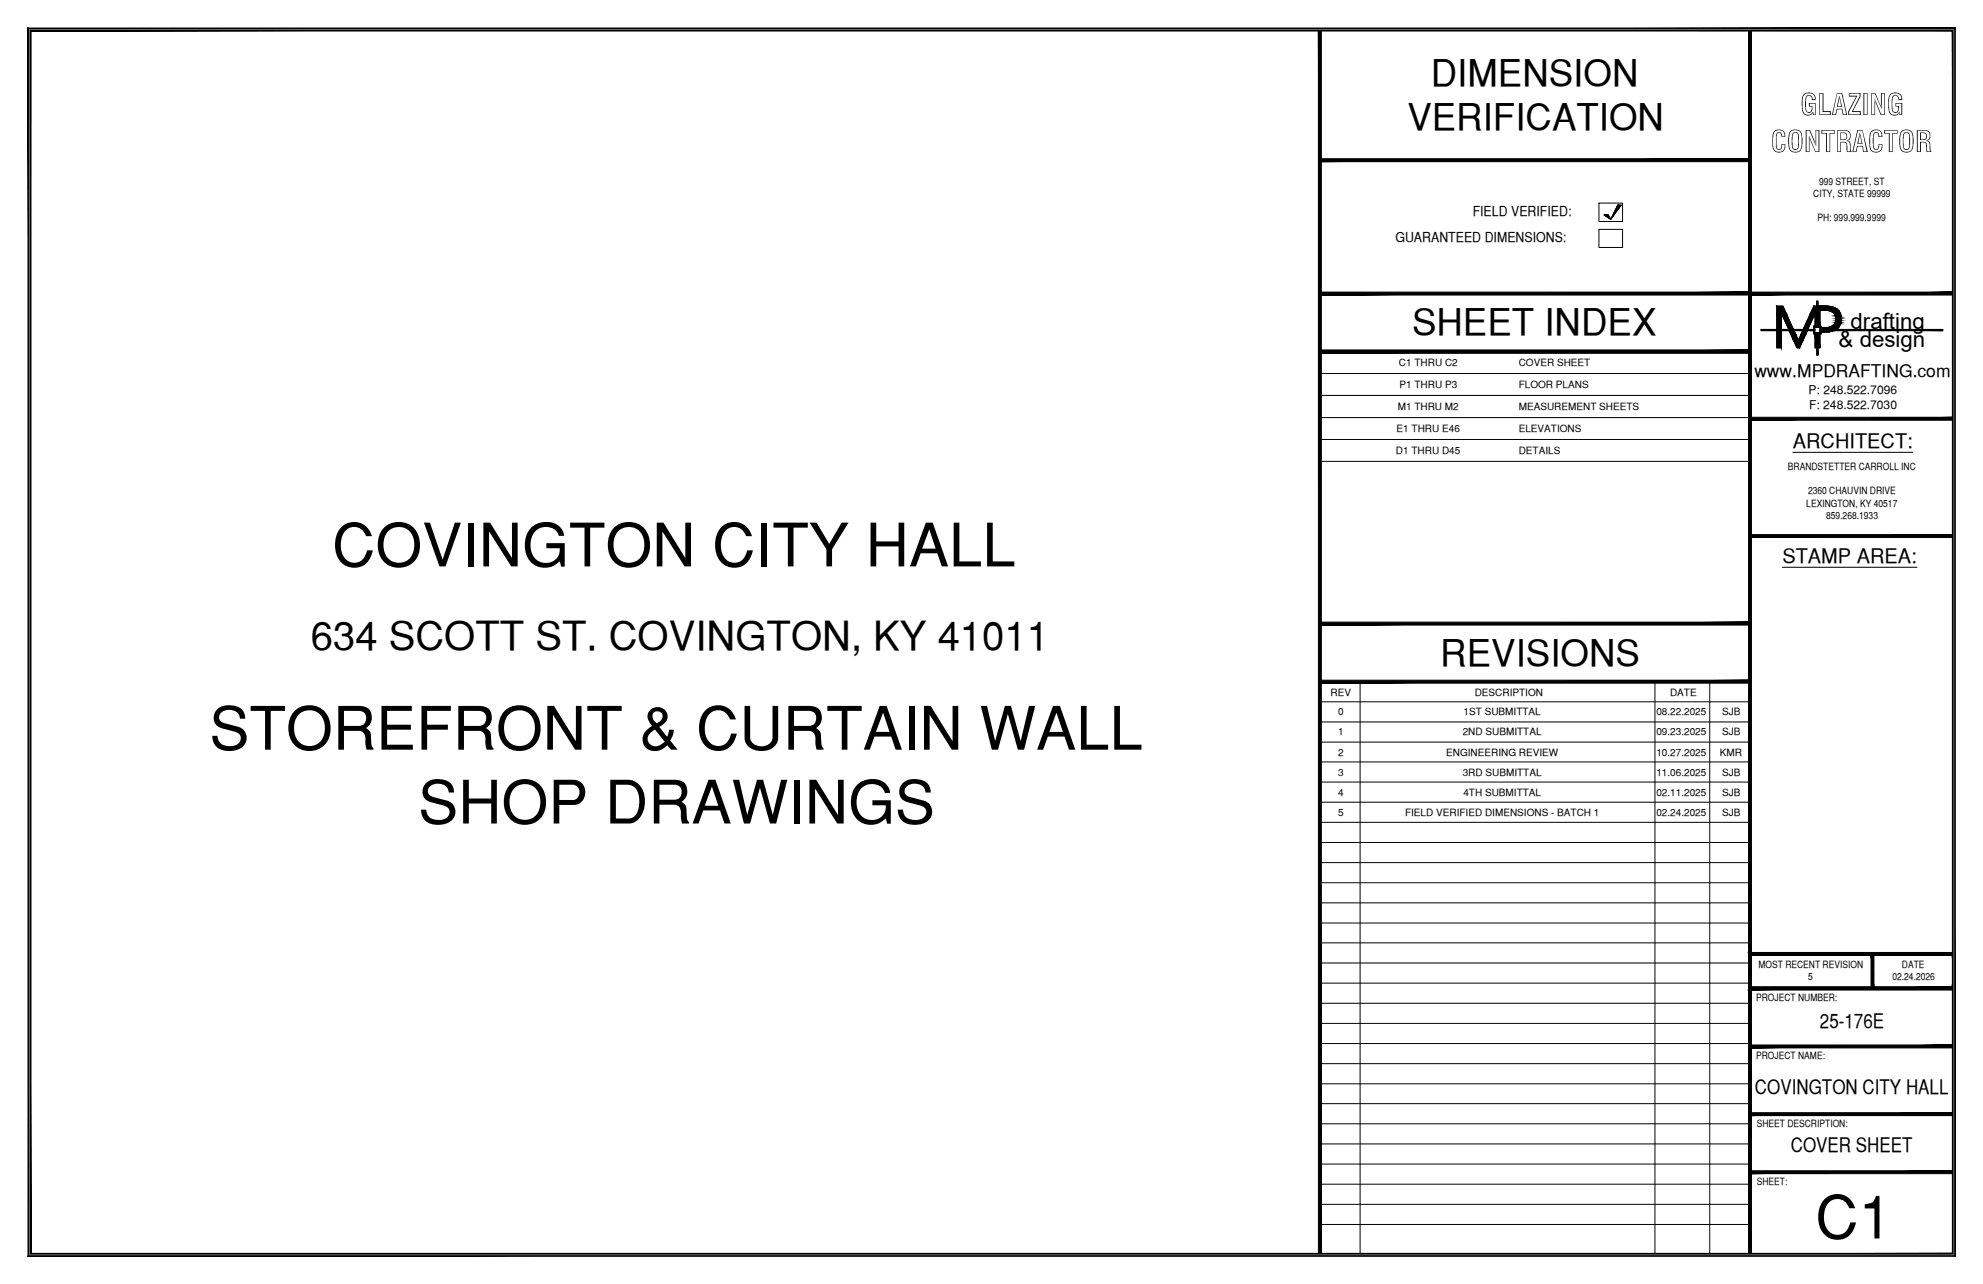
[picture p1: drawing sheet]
<svg xmlns="http://www.w3.org/2000/svg" width="432mm" height="279mm" viewBox="0 0 432 279" stroke-linecap="round" stroke-linejoin="round" font-family="sans-serif">
<defs><g id="words">
<g font-size="13.1">
<text x="72.3" y="123.3">COVINGTON CITY HALL</text>
<text x="45.6" y="163.1">STOREFRONT &amp; CURTAIN WALL</text>
<text x="91.1" y="179.2">SHOP DRAWINGS</text>
<text x="395.3" y="269.5">C1</text>
</g>
<text font-size="8.7" x="67.7" y="141.4">634 SCOTT ST. COVINGTON, KY 41011</text>
<g font-size="8">
<text x="311.5" y="18.6">DIMENSION</text>
<text x="306.5" y="28.4">VERIFICATION</text>
<text x="307.5" y="73">SHEET INDEX</text>
<text x="313.6" y="144.9">REVISIONS</text>
</g>
<g font-size="6.3">
<text x="392" y="25">GLAZING</text>
<text x="385.6" y="33.1">CONTRACTOR</text>
</g>
<g font-size="4.9">
<text x="403" y="71.5">drafting</text>
<text x="400.4" y="75.5">&amp; design</text>
</g>
<g font-size="4.4">
<text x="390.4" y="97.5">ARCHITECT:</text>
<text x="388.1" y="122.5">STAMP AREA:</text>
<text x="396.3" y="223.6">25-176E</text>
<text x="382.1" y="238">COVINGTON CITY HALL</text>
<text x="390" y="250.7">COVER SHEET</text>
</g>
<text font-size="3.8" x="382" y="82">www.MPDRAFTING.com</text>
<g font-size="3">
<text x="320.7" y="47">FIELD VERIFIED:</text>
<text x="303.8" y="52.6">GUARANTEED DIMENSIONS:</text>
</g>
<g font-size="2.6">
<text x="393.8" y="85.7">P: 248.522.7096</text>
<text x="394" y="89">F: 248.522.7030</text>
</g>
<g font-size="2.2">
<text x="396.1" y="40.2">999 STREET, ST</text>
<text x="394.8" y="42.9">CITY, STATE 99999</text>
<text x="395.7" y="48.1">PH: 999.999.9999</text>
<text x="304.6" y="79.7">C1 THRU C2</text>
<text x="330.7" y="79.7">COVER SHEET</text>
<text x="304.4" y="89.2">M1 THRU M2</text>
<text x="304.7" y="84.5">P1 THRU P3</text>
<text x="330.7" y="84.5">FLOOR PLANS</text>
<text x="330.7" y="89.3">MEASUREMENT SHEETS</text>
<text x="304.1" y="94">E1 THRU E46</text>
<text x="330.7" y="94">ELEVATIONS</text>
<text x="304" y="98.8">D1 THRU D45</text>
<text x="330.7" y="98.8">DETAILS</text>
<text x="389.3" y="102.3">BRANDSTETTER CARROLL INC</text>
<text x="393.7" y="107.6">2360 CHAUVIN DRIVE</text>
<text x="393.3" y="110.2">LEXINGTON, KY 40517</text>
<text x="397.6" y="112.9">859.268.1933</text>
<text x="289.8" y="151.4">REV</text>
<text x="291.4" y="155.6">0</text>
<text x="318.7" y="155.6">1ST SUBMITTAL</text>
<text x="321.1" y="151.4">DESCRIPTION</text>
<text x="360.7" y="155.6">08.22.2025</text>
<text x="363.7" y="151.4">DATE</text>
<text x="375" y="155.6">SJB</text>
<text x="291.4" y="160">1</text>
<text x="318.5" y="160">2ND SUBMITTAL</text>
<text x="360.7" y="160">09.23.2025</text>
<text x="375" y="160">SJB</text>
<text x="291.4" y="164.4">2</text>
<text x="314.9" y="164.4">ENGINEERING REVIEW</text>
<text x="360.7" y="164.4">10.27.2025</text>
<text x="374.5" y="164.4">KMR</text>
<text x="291.4" y="168.8">3</text>
<text x="291.4" y="173.2">4</text>
<text x="318.5" y="168.8">3RD SUBMITTAL</text>
<text x="318.6" y="173.2">4TH SUBMITTAL</text>
<text x="360.7" y="168.8">11.06.2025</text>
<text x="360.7" y="173.2">02.11.2025</text>
<text x="375" y="168.8">SJB</text>
<text x="375" y="173.2">SJB</text>
<text x="291.4" y="177.5">5</text>
<text x="305.9" y="177.5">FIELD VERIFIED DIMENSIONS - BATCH 1</text>
<text x="360.7" y="177.5">02.24.2025</text>
<text x="375" y="177.5">SJB</text>
<text x="382.9" y="210.6">MOST RECENT REVISION</text>
<text x="393.8" y="213.2">5</text>
<text x="412.1" y="213.2">02.24.2026</text>
<text x="414.1" y="210.6">DATE</text>
<text x="382.4" y="217.7">PROJECT NUMBER:</text>
<text x="382.4" y="230.4">PROJECT NAME:</text>
<text x="382.5" y="245.2">SHEET DESCRIPTION:</text>
<text x="382.5" y="257.9">SHEET:</text>
</g>
</g></defs>
<!-- layer: TITLE BLOCK -->
<g fill="#000" stroke="#000" stroke-width=".22">
<path d="M6.5 6.5l.2 .2h418.5zM6.5 6.5h418.9l-.2 .2z"/>
<path d="M425.2 6.7v266.1l.2-266.3zM425.4 6.5v266.5l-.2-.2z"/>
<path d="M425.8 6.1l-.7 .6 .7 266.7zM425.1 6.7l.7 266.7-.7-.7zM6.1 273.4h419.7l-.7-.7zM6.1 273.4l.6-.7h418.4zM6.1 6.1v267.3l.6-.7zM6.1 6.1l.6 .6v266zM6.1 6.1l.6 .6 419.1-.6zM6.7 6.7l419.1-.6-.7 .6z"/>
<path d="M287.4 35.2h93.7v-.7zM287.4 34.5h93.7l-93.7 .7z"/>
<path d="M287.4 63.6v.6l93.7-.6zM287.4 64.2l93.7-.6v.6z"/>
<path d="M287.4 76.2v.6l93.7-.6zM287.4 76.8l93.7-.6v.6z"/>
<path d="M287.4 76.2v.6l93.7-.6zM287.4 76.8l93.7-.6v.6z"/>
<path d="M386.9 68.3h1zM386.9 68.3h1z"/>
<path d="M386.9 68.3l1 3.3v-3.3zM386.9 68.3l1 3.3h-1z"/>
<path d="M386.9 72.1l1 3.6v-3.6zM386.9 72.1l1 3.6h-1z"/>
<path d="M386.9 66.6l2.1 1.7-.8-1.7zM386.9 66.6l2.1 1.7h-2.1z"/>
<path d="M387.9 68.3h1.1zM387.9 68.3h1.1z"/>
<path d="M388 68.3l2.5 3.3-1.5-3.3zM388 68.3l2.5 3.3h-1.1z"/>
<path d="M389.6 72.1l1.4 .7-.3-.7zM389.6 72.1l1.4 .7h-1z"/>
<path d="M390 72.8l1.6 1.2-.6-1.2zM390 72.8l1.6 1.2h-1.1z"/>
<path d="M390.5 74l1.4 1.7 .7-1.7zM390.5 74l1.4 1.7h-.6z"/>
<path d="M392.2 72.8l.4 1.2 .6-1.2zM392.2 72.8l.4 1.2h-1z"/>
<path d="M392.5 72.1l.7 .7 .3-.7zM392.5 72.1l.7 .7h-1z"/>
<path d="M394.9 71.2l.3 .5v-.5zM394.9 71.2l.3 .5h-.3z"/>
<path d="M383.5 71.7l11.7 .2v-.2zM383.5 71.7l11.7 .2h-11.7z"/>
<path d="M394.9 71.9l.3 .5v-.5zM394.9 71.9l.3 .5h-.3z"/>
<path d="M394.2 68.3l-.5 3.3 1.5-3.3zM394.2 68.3l-.5 3.3h-1z"/>
<path d="M395 66.6l.5 1.7v-1.7zM395 66.6l.5 1.7h-1.3z"/>
<path d="M395.2 68.3l.3 2.6v-2.6zM395.2 68.3l.3 2.6h-.3z"/>
<path d="M395.2 72.8l.3 2.9v-2.9zM395.2 72.8l.3 2.9h-.3z"/>
<path d="M395.6 65.5l.3 5.5v-5.5zM395.6 65.5l.3 5.5h-.3z"/>
<path d="M395.6 72.6l.3 4.7v-4.7zM395.6 72.6l.3 4.7h-.3z"/>
<path d="M396 67.6l.3 3.3v-3.3zM396 67.6l.3 3.3h-.3z"/>
<path d="M396 72.8l.3 2.9v-2.9zM396 72.8l.3 2.9h-.3z"/>
<path d="M394.9 71l1.7 .2v-.2zM394.9 71l1.7 .2h-1.7z"/>
<path d="M396.3 71.2l.3 .5v-.5zM396.3 71.2l.3 .5h-.3z"/>
<path d="M396.3 71.9l.3 .5v-.5zM396.3 71.9l.3 .5h-.3z"/>
<path d="M394.9 72.4l1.7 .2v-.2zM394.9 72.4l1.7 .2h-1.7z"/>
<path d="M396 66.6l2.4 .1zM396 66.6l2.4 .1z"/>
<path d="M396.7 72.2h1.2zM396.7 72.2h1.8z"/>
<path d="M396 66.7l3.2 .1zM396 66.7l3.2 .1h-3.2z"/>
<path d="M396.7 72.1l1.8 .1 .5-.1zM396.7 72.1l1.8 .1h-1.8z"/>
<path d="M396 66.8l3.9 .3-.7-.3zM396 66.8l3.9 .3h-3.9z"/>
<path d="M396 67.1l4.2 .3-.3-.3zM396 67.1l4.2 .3h-4.2z"/>
<path d="M396 67.4l4.3 .2-.1-.2zM396 67.4l4.3 .2h-4.3z"/>
<path d="M397.7 67.6h2.7zM397.7 67.6h2.7z"/>
<path d="M396.7 71.3l3.3 .3 .3-.3zM396.7 71.3l3.3 .3h-3.3z"/>
<path d="M398.1 67.6h2.3zM398.1 67.6h2.3zM398.5 67.6h1.9zM398.5 67.6h1.9z"/>
<path d="M398.2 71.2l2.2 .1zM397.9 71.3h2.5z"/>
<path d="M397.9 71.3h2.5zM397.8 71.3h2.5z"/>
<path d="M398.5 67.6l2 .2-.1-.2zM398.5 67.6l2 .2h-1.7z"/>
<path d="M398.5 71.2h1.9zM398.2 71.2h2.2z"/>
<path d="M398.8 67.8l1.8 .1-.1-.1zM398.8 67.8l1.8 .1z"/>
<path d="M398.8 71l1.6 .2 .1-.2zM398.5 71.2l.3-.2 1.6 .2z"/>
<path d="M399 70.9h1.6zM398.8 71h1.7z"/>
<path d="M399.1 67.9l1.5 .1zM399.1 67.9l1.5 .1z"/>
<path d="M399.2 68l1.5 .2-.1-.2zM399.2 68l1.5 .2h-1.3z"/>
<path d="M399.2 70.8l1.4 .1v-.1zM399.2 70.8l1.4 .1h-1.6z"/>
<path d="M399.4 68.2l1.4 .1-.1-.1zM399.4 68.2l1.4 .1h-1.3z"/>
<path d="M399.5 70.5l1.2 .1zM399.4 70.6h1.3z"/>
<path d="M399.4 70.6l1.2 .2 .1-.2zM399.4 70.6l1.2 .2h-1.4z"/>
<path d="M399.5 68.3l1.3 .2v-.2zM399.5 68.3l1.3 .2h-1.3z"/>
<path d="M399.5 68.5l1.4 .2-.1-.2zM399.5 68.5l1.4 .2h-1.2zM399.7 68.7h1.2zM399.7 68.7h1.2z"/>
<path d="M399.5 70.4l1.2 .1 .1-.1zM399.5 70.4l1.2 .1h-1.2z"/>
<path d="M399.7 68.7l1.2 .3v-.3zM399.7 68.7l1.2 .3h-1.1z"/>
<path d="M399.8 69l1.1 .2v-.2zM399.8 69l1.1 .2h-1.1z"/>
<path d="M399.8 69.8l1.1 .3v-.3zM399.8 69.8l1.1 .3h-1.2z"/>
<path d="M399.7 70.1l1.2 .1zM399.7 70.1l1.2 .1z"/>
<path d="M399.7 70.2l1.1 .2 .1-.2zM399.7 70.2l1.1 .2h-1.3z"/>
<path d="M399.8 69.2l1.1 .2v-.2zM399.8 69.2l1.1 .2h-1.1z"/>
<path d="M399.8 69.4l1.1 .3v-.3zM399.8 69.4l1.1 .3h-1.1z"/>
<path d="M399.8 69.7l1.1 .1v-.1zM399.8 69.7l1.1 .1h-1.1z"/>
<path d="M396.3 71.7l26.7 .2v-.2zM396.3 71.7l26.7 .2h-26.7z"/>
<path d="M381.1 64.2h44.3v-.6zM381.1 63.6h44.3l-44.3 .6z"/>
<path d="M381.1 91.4h44.3v-.6zM381.1 90.8h44.3l-44.3 .6z"/>
<path d="M381.1 117h44.3v-.7zM381.1 116.3h44.3l-44.3 .7z"/>
<path d="M287.4 135.4v.6l93.7-.6zM287.4 136l93.7-.6v.6z"/>
<path d="M287.4 148.7h93.7v-.7zM287.4 148h93.7l-93.7 .7z"/>
<path d="M380.7 207.3l.7 7.5v-6.9zM380.7 207.3l.7 7.5-.7 .6zM381.4 214.8l-.7 .6 44.5-.6zM380.7 215.4l44.5-.6 .2 .6zM425.2 214.8l.2 .6v-.4z"/>
<path d="M380.7 207.3l.7 7.5v-6.9zM380.7 207.3l.7 7.5-.7 .6zM381.4 214.8l-.7 .6 44.5-.6zM380.7 215.4l44.5-.6 .2 .6zM425.2 214.8l.2 .6v-.4z"/>
<path d="M407.4 207.6l.7 7.5v-7.5zM407.4 207.6l.7 7.5h-.7z"/>
<path d="M425.4 207.6l-.2 .3v6.9zM425.4 207.6v7.4l-.2-.2z"/>
<path d="M425.4 207.6l-.2 .3v6.9zM425.4 207.6v7.4l-.2-.2z"/>
<path d="M425.4 207.3l-.2 .6 .2-.3zM380.7 207.3h44.7l-.2 .6zM380.7 207.3l.7 .6h43.8z"/>
<path d="M425.4 207.3l-.2 .6 .2-.3zM380.7 207.3h44.7l-.2 .6zM380.7 207.3l.7 .6h43.8z"/>
<path d="M381.1 215.3h44.3v-.4zM381.1 214.9h44.3l-44.3 .4z"/>
<path d="M381.1 228h44.3v-.6zM381.1 227.4h44.3l-44.3 .6z"/>
<path d="M381.1 255.4h44.3v-.6zM381.1 254.8h44.3l-44.3 .6z"/>
<path d="M381.1 242.8h44.3v-.7zM381.1 242.1h44.3l-44.3 .7z"/>
<path d="M6.7 6.7l-.2 266.3 .2-.2zM6.5 6.5l.2 .2-.2 266.3z"/>
<path d="M287.1 6.5v266.5h.6zM287.1 6.5h.6v266.5z"/>
<path d="M380.7 6.5v266.5h.7zM380.7 6.5h.7v266.5z"/>
<path d="M6.7 272.8l418.7 .2-.2-.2zM6.7 272.8l418.7 .2h-418.9z"/>
</g>
<g fill="none" stroke="#000" stroke-width=".22">
<path d="M381.1 6.5v57.4h44.3M348.2 44.2h5.1v4h-5.1zM348.2 49.9h5.1v3.9h-5.1zM349.3 46.8h.1M349.3 46.8l1.4 1 1.6-3.2 .7 .1-2.3 3.1-.6-1.1zM349.4 46.7v.2M349.5 46.7v.2M349.6 46.7v.3M349.7 46.7v.4M349.8 46.7v.4M349.9 46.7v.5M350 46.7v.5"/>
<path d="M350.1 46.7v.6M350.1 46.7v.7M350.3 46.9v.5M350.4 47.1v.4M350.5 47.2v.4M350.5 47.3v.3M350.6 47.4v.2M350.6 47.6v.1M350.7 47.6v.1M350.8 47.7h.1M350.8 47.6h.1M350.9 47.4v.2"/>
<path d="M351 47.3v.1M351 47.2v.2M351.1 47.1v.1M351.2 46.9v.3M351.2 46.8v.3M351.3 46.6v.4M351.3 46.5v.4M351.4 46.4v.4M351.5 46.2v.5M351.5 46.1v.6M351.6 46v.5M351.7 45.8v.7"/>
<path d="M351.7 45.7v.7M351.8 45.6v.7M351.9 45.5v.7M351.9 45.3v.8M352 45.2v.8M352 45v1M352.1 44.9v.9M352.2 44.8v1M352.2 44.6v1.1M352.3 44.6v1M352.4 44.6v.9M352.4 44.6v.8"/>
<path d="M352.5 44.6v.7M352.6 44.6v.7M352.6 44.6v.5M352.7 44.6v.5M352.7 44.6v.4M352.8 44.6v.3M352.9 44.7v.1M353 44.7h.1M383.5 71.7h11.4v-.7h.7v-5.5h.3v5.5h.7v.7h26.4v.2h-26.4v.7h-.7v4.7h-.3v-4.7h-.7v-.7h-11.4zM386.9 72.1h1v3.6h-1zM386.9 66.6h1.3l2.3 5h-1.1l-1.5-3.3v3.3h-1zM389.6 72.1h1.1l.9 1.9 .9-1.9h1l-1.6 3.6h-.6z"/>
<path d="M395 66.6h.5v4.3h-.3v-2.6l-1.5 3.3h-1zM395.2 71.2h1.1v1.2h-1.1zM395.2 72.8h.3v2.9h-.3zM396 72.8h.3v2.9h-.3zM397.6 67.6l.8 .1 .7 .3M397.8 71.3h-1.1v.3h3.3M399 72l-1.2 .2M399 72.1h-2.3v.1h1.2M399.1 70.8l-1.3 .4M399.2 68l.6 .9M399.7 68.9l.1 .5M399.8 67.1l.5 .5 .5 1"/>
<path d="M399.8 69.8l-.6 1M399.8 69.4l-.1 .4M399.8 67.1l-1.3-.4-2.5-.1v4.3h.3v-3.3h1.4M400.8 70.1l-.3 .8-.6 .6M400.8 68.7l.1 .7M400.9 69.4l-.1 .7M390.4 98.4h26.1M388.1 123.4h29.3M287.4 152.7h93.7M287.4 157.1h93.7M296.2 148.3v124.7M360.4 148.3v124.7"/>
<path d="M372.3 148.3v124.7M287.4 161.5h93.7M287.4 165.8h93.7M287.4 170.2h93.7M287.4 174.6h93.7M287.4 178.9h93.7M287.4 183.3h93.7M287.4 187.7h93.7M287.4 192.1h93.7M287.4 196.5h93.7M287.4 200.9h93.7M287.4 205.2h93.7"/>
<path d="M287.4 209.5h93.7M287.4 213.9h93.7M287.4 218.3h93.7M287.4 222.7h93.7M287.4 227.1h93.7M287.4 231.5h93.7M287.4 235.8h93.7M287.4 240.2h93.7M287.4 244.5h93.7M287.4 248.9h93.7M287.4 253.3h93.7M287.4 257.7h93.7"/>
<path d="M287.4 262.1h93.7M287.4 266.4h93.7"/>
</g>
<!-- layer: TITLE -->
<path d="M287.4 81.3h93.7M287.4 86h93.7M287.4 90.9h93.7M287.4 95.6h93.7M287.4 100.4h93.7" fill="none" stroke="#000" stroke-width=".22"/>
<!-- layer: LIGHT_1 -->
<path d="M6.4 6.4h419v266.6h-419z" fill="none" stroke="#6c6c6c" stroke-width=".22"/>
<use href="#words"/>
</svg>
